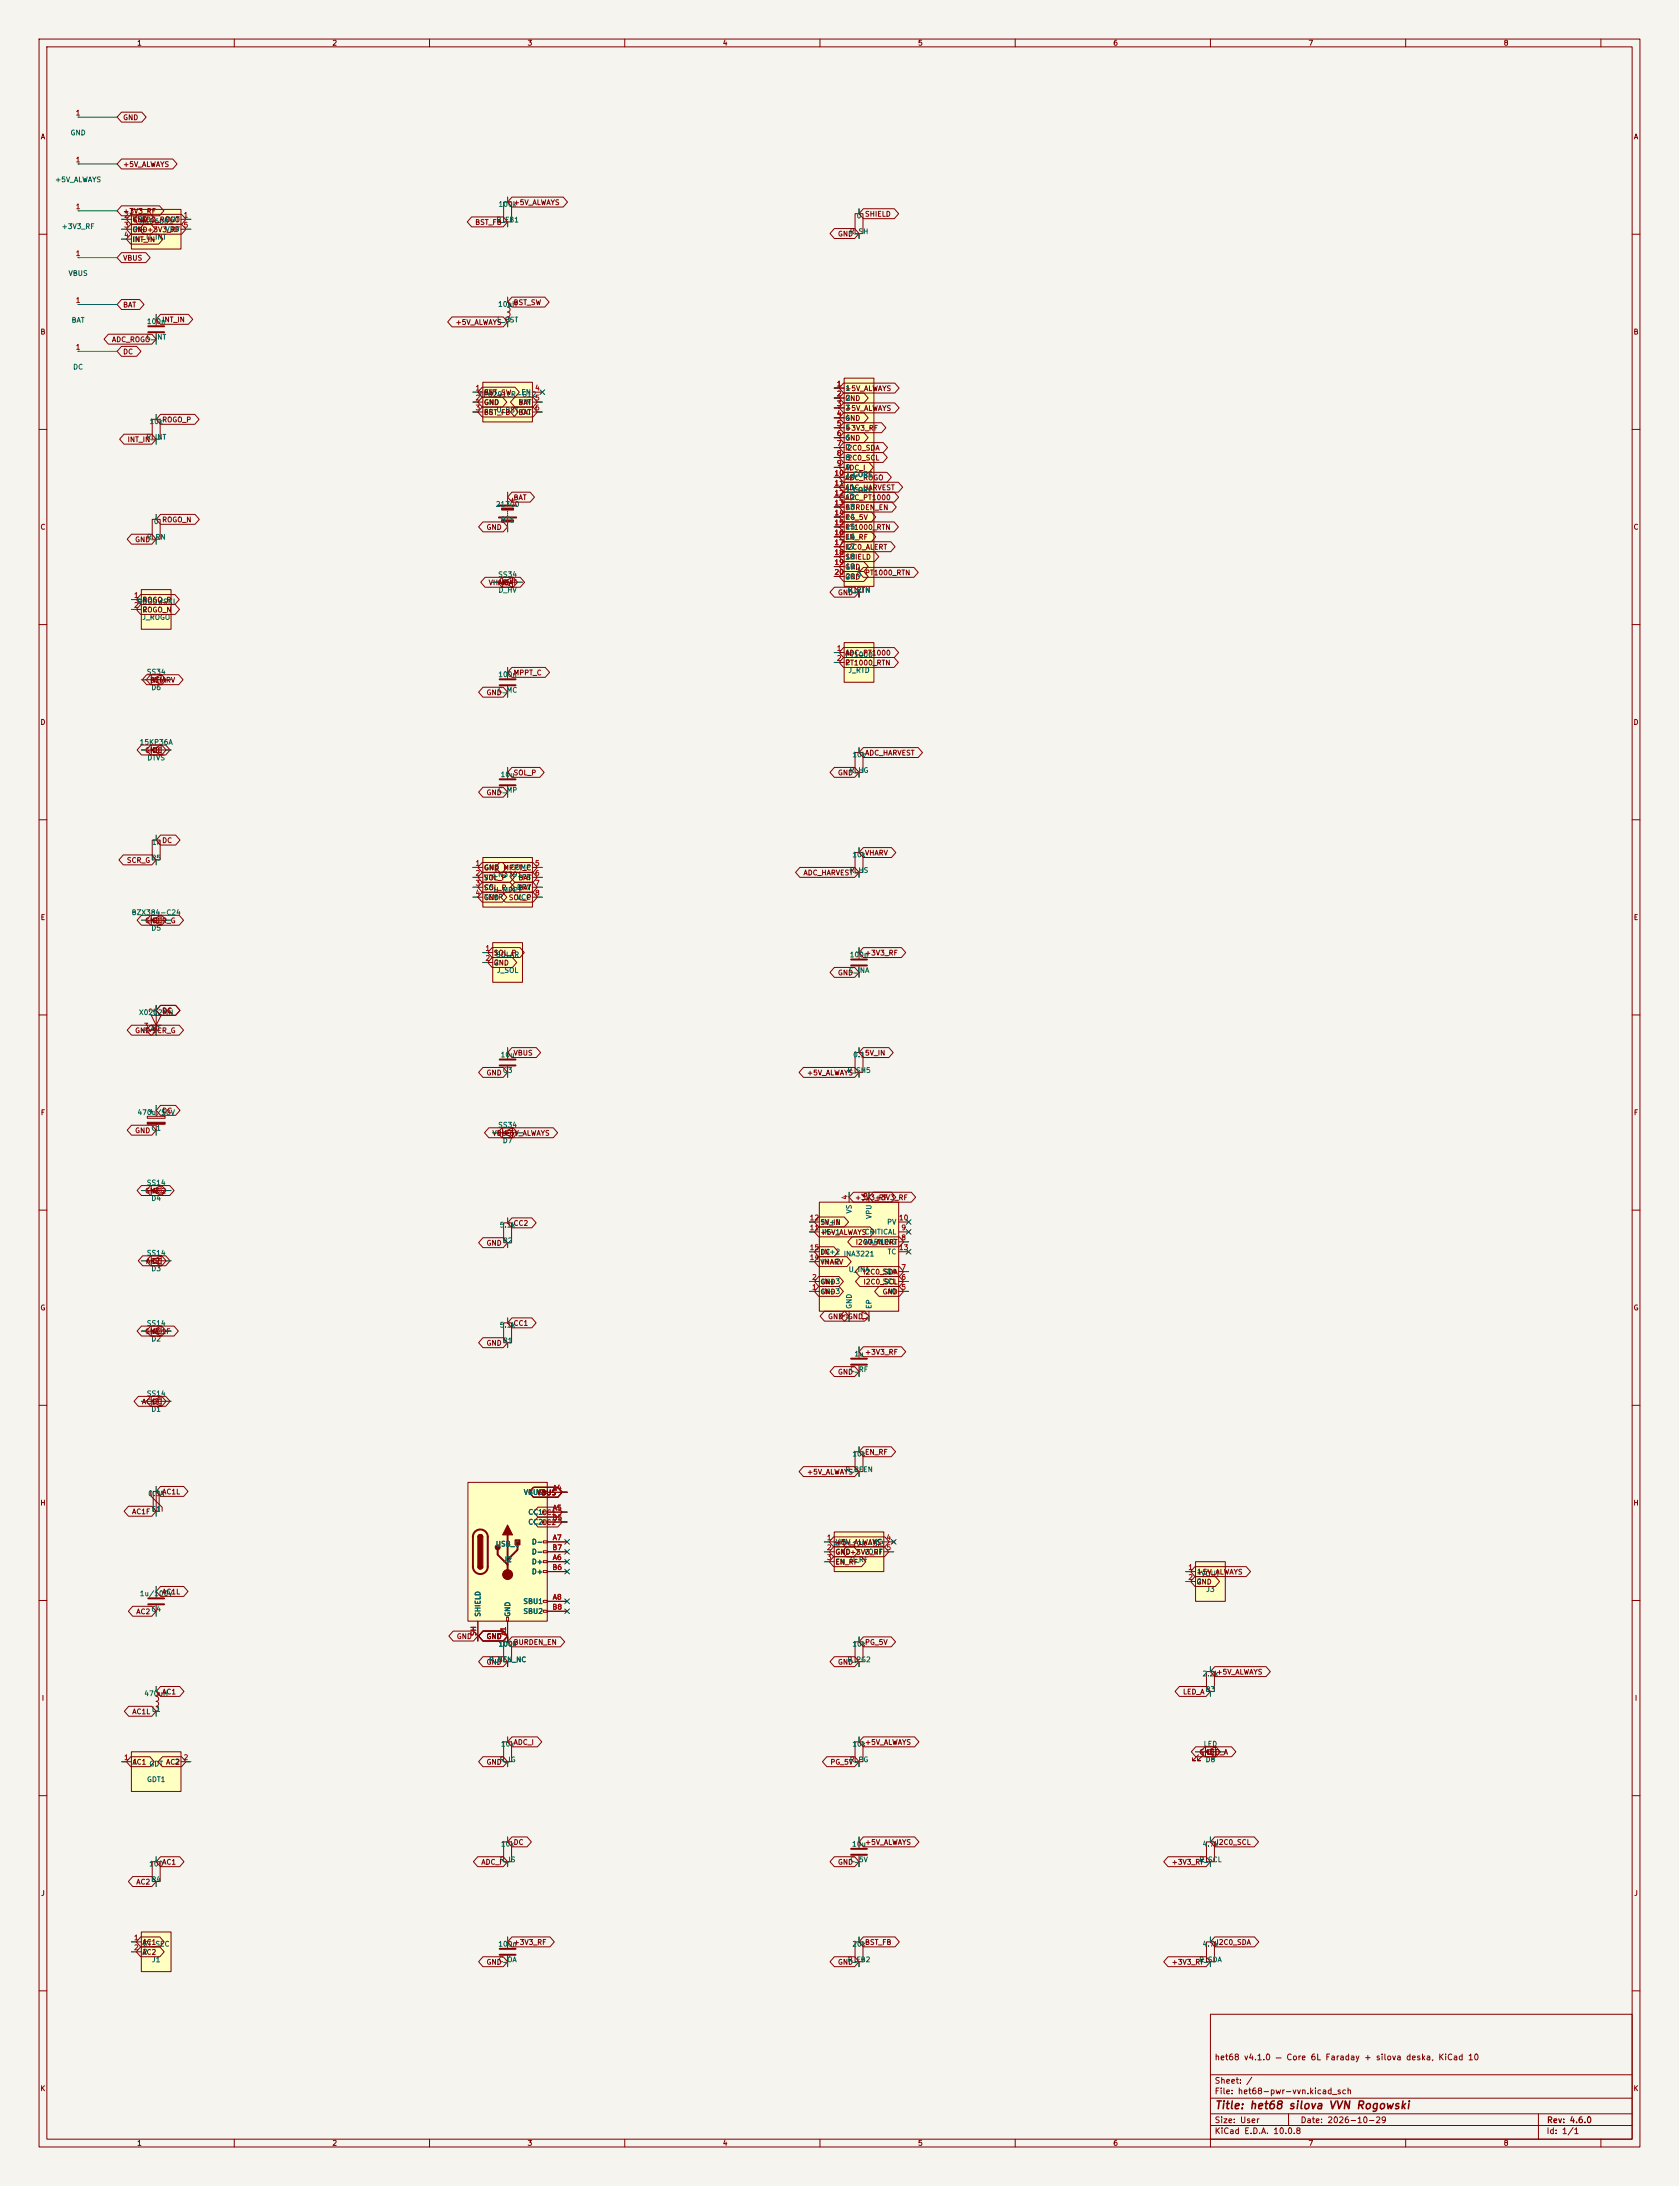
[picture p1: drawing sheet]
<svg xmlns="http://www.w3.org/2000/svg" width="430mm" height="560mm" viewBox="0 0 430 560" stroke-linecap="round" stroke-linejoin="round" font-family="sans-serif">
<defs><g id="words">
<text font-size="2" fill="#840000" x="311" y="540.8">Title: het68 silova VVN Rogowski</text>
<g font-size="1.5" fill="#840000">
<text x="311" y="528.1">het68 v4.1.0 — Core 6L Faraday + silova deska, KiCad 10</text>
<text x="311" y="536.8">File: het68-pwr-vvn.kicad_sch</text>
<text x="311" y="534.1">Sheet: /</text>
<text x="311" y="544.2">Size: User</text>
<text x="333" y="544.2">Date: 2026-10-29</text>
<text x="396" y="544.2">Rev: 4.6.0</text>
<text x="311" y="547">KiCad E.D.A. 10.0.8</text>
<text x="396" y="547">Id: 1/1</text>
</g>
<g font-size="1.3" fill="#840000">
<text x="35" y="12">1</text>
<text x="85" y="12">2</text>
<text x="135" y="12">3</text>
<text x="185" y="12">4</text>
<text x="235" y="12">5</text>
<text x="285" y="12">6</text>
<text x="335" y="12">7</text>
<text x="385" y="12">8</text>
<text x="10.3" y="36">A</text>
<text x="31.4" y="31.1">GND</text>
<text x="418.3" y="36">A</text>
<text x="31.4" y="43.1">+5V_ALWAYS</text>
<text x="131.4" y="52.8">+5V_ALWAYS</text>
<text x="31.4" y="55.1">+3V3_RF</text>
<text x="33.8" y="59.8">GND</text>
<text x="33.8" y="57.2">GND</text>
<text x="36.2" y="57.2">ADC_ROGO</text>
<text x="121.6" y="57.9">BST_FB</text>
<text x="221.4" y="55.8">SHIELD</text>
<text x="33.8" y="62.3">INT_IN</text>
<text x="214.5" y="60.9">GND</text>
<text x="31.4" y="67.1">VBUS</text>
<text x="31.4" y="79.1">BAT</text>
<text x="41.4" y="82.9">INT_IN</text>
<text x="116.6" y="83.5">+5V_ALWAYS</text>
<text x="131.4" y="78.4">BST_SW</text>
<text x="10.2" y="86">B</text>
<text x="28.5" y="87.9">ADC_ROGO</text>
<text x="418.2" y="86">B</text>
<text x="31.4" y="91.1">DC</text>
<text x="123.8" y="101.5">BST_SW</text>
<text x="216.3" y="100.5">+5V_ALWAYS</text>
<text x="123.8" y="104.1">GND</text>
<text x="123.8" y="106.6">BST_FB</text>
<text x="132.6" y="106.6">BAT</text>
<text x="132.6" y="104.1">BAT</text>
<text x="216.3" y="103">GND</text>
<text x="216.3" y="105.6">+5V_ALWAYS</text>
<text x="32.5" y="113.6">INT_IN</text>
<text x="41.4" y="108.5">ROGO_P</text>
<text x="216.3" y="113.2">GND</text>
<text x="216.3" y="110.6">+3V3_RF</text>
<text x="216.3" y="108.1">GND</text>
<text x="216.3" y="118.3">I2C0_SCL</text>
<text x="216.3" y="115.7">I2C0_SDA</text>
<text x="216.3" y="120.8">ADC_I</text>
<text x="216.3" y="125.9">ADC_HARVEST</text>
<text x="216.3" y="123.3">ADC_ROGO</text>
<text x="131.4" y="128.4">BAT</text>
<text x="216.3" y="131">BURDEN_EN</text>
<text x="216.3" y="128.4">ADC_PT1000</text>
<text x="10.2" y="136">C</text>
<text x="41.4" y="134.1">ROGO_N</text>
<text x="124.5" y="136">GND</text>
<text x="216.3" y="133.5">PG_5V</text>
<text x="216.3" y="136">PT1000_RTN</text>
<text x="418.2" y="136">C</text>
<text x="34.5" y="139.2">GND</text>
<text x="216.3" y="143.7">SHIELD</text>
<text x="216.3" y="141.1">I2C0_ALERT</text>
<text x="216.3" y="138.6">EN_RF</text>
<text x="216.3" y="148.7">GND</text>
<text x="216.3" y="146.2">GND</text>
<text x="221.4" y="147.7">PT1000_RTN</text>
<text x="36.3" y="154.6">ROGO_P</text>
<text x="125" y="150.2">VHARV</text>
<text x="128.9" y="150.2">BAT</text>
<text x="214.5" y="152.8">GND</text>
<text x="36.3" y="157.2">ROGO_N</text>
<text x="131.4" y="173.3">MPPT_C</text>
<text x="216.3" y="168.2">ADC_PT1000</text>
<text x="216.3" y="170.8">PT1000_RTN</text>
<text x="38.3" y="175.2">DC</text>
<text x="38.9" y="175.2">VHARV</text>
<text x="124.5" y="178.4">GND</text>
<text x="10.2" y="186">D</text>
<text x="418.2" y="186">D</text>
<text x="37" y="193.2">GND</text>
<text x="38.9" y="193.2">DC</text>
<text x="221.4" y="193.8">ADC_HARVEST</text>
<text x="131.4" y="198.9">SOL_P</text>
<text x="214.5" y="198.9">GND</text>
<text x="124.5" y="204">GND</text>
<text x="32.4" y="221.3">SCR_G</text>
<text x="41.4" y="216.3">DC</text>
<text x="221.4" y="219.5">VHARV</text>
<text x="123.8" y="223.3">GND</text>
<text x="123.8" y="225.8">SOL_P</text>
<text x="132.6" y="225.8">BAT</text>
<text x="205.6" y="224.5">ADC_HARVEST</text>
<text x="123.8" y="230.9">GND</text>
<text x="123.8" y="228.4">SOL_P</text>
<text x="130.2" y="230.9">SOL_P</text>
<text x="132.6" y="228.4">BAT</text>
<text x="10.3" y="236">E</text>
<text x="37" y="236.8">GND</text>
<text x="38.9" y="236.8">SCR_G</text>
<text x="418.3" y="236">E</text>
<text x="126.3" y="245.1">SOL_P</text>
<text x="221.4" y="245.1">+3V3_RF</text>
<text x="126.3" y="247.6">GND</text>
<text x="214.5" y="250.2">GND</text>
<text x="41.4" y="259.9">DC</text>
<text x="34.5" y="265">GND SCR_G</text>
<text x="124.5" y="275.8">GND</text>
<text x="131.4" y="270.7">VBUS</text>
<text x="206.6" y="275.8">+5V_ALWAYS</text>
<text x="221.4" y="270.7">5V_IN</text>
<text x="10.3" y="286">F</text>
<text x="41.4" y="285.5">DC</text>
<text x="418.3" y="286">F</text>
<text x="34.5" y="290.6">GND</text>
<text x="126" y="291.2">VBUS</text>
<text x="128.9" y="291.2">+5V_ALWAYS</text>
<text x="37" y="306">GND</text>
<text x="38.9" y="306">AC2</text>
<text x="218.9" y="307.8">+3V3_RF</text>
<text x="223.9" y="307.8">+3V3_RF</text>
<text x="131.4" y="314.3">CC2</text>
<text x="210" y="314.1">5V_IN</text>
<text x="210" y="316.6">+5V_ALWAYS</text>
<text x="124.5" y="319.4">GND</text>
<text x="210" y="321.7">DC</text>
<text x="219" y="319.2">I2C0_ALERT</text>
<text x="37.3" y="324">AC2</text>
<text x="38.9" y="324">DC</text>
<text x="210" y="324.3">VHARV</text>
<text x="210" y="329.3">GND</text>
<text x="220.9" y="326.8">I2C0_SDA</text>
<text x="221" y="329.3">I2C0_SCL</text>
<text x="10.2" y="336">G</text>
<text x="210" y="331.9">GND</text>
<text x="225.9" y="331.9">GND</text>
<text x="418.2" y="336">G</text>
<text x="131.4" y="339.9">CC1</text>
<text x="211.9" y="338.2">GND</text>
<text x="217" y="338.2">GND</text>
<text x="37" y="342">GND</text>
<text x="38.9" y="342">AC1F</text>
<text x="124.5" y="345">GND</text>
<text x="221.4" y="347.3">+3V3_RF</text>
<text x="214.5" y="352.4">GND</text>
<text x="36.2" y="360">AC1F</text>
<text x="38.9" y="360">DC</text>
<text x="221.4" y="373">EN_RF</text>
<text x="41.4" y="383.1">AC1L</text>
<text x="137.4" y="383.3">VBUS</text>
<text x="206.6" y="378">+5V_ALWAYS</text>
<text x="10.2" y="386">H</text>
<text x="33.7" y="388.2">AC1F</text>
<text x="418.2" y="386">H</text>
<text x="213.8" y="398.6">GND+3V3_RF</text>
<text x="213.8" y="401.1">EN_RF</text>
<text x="213.8" y="396">+5V_ALWAYS</text>
<text x="306.3" y="403.7">+5V_ALWAYS</text>
<text x="306.3" y="406.2">GND</text>
<text x="34.8" y="413.8">AC2</text>
<text x="41.4" y="408.7">AC1L</text>
<text x="116.9" y="420.2">GND</text>
<text x="124.5" y="420.2">GND</text>
<text x="131.4" y="421.7">BURDEN_EN</text>
<text x="221.4" y="421.7">PG_5V</text>
<text x="124.5" y="426.7">GND</text>
<text x="214.5" y="426.7">GND</text>
<text x="311.4" y="429.3">+5V_ALWAYS</text>
<text x="10.6" y="436">I</text>
<text x="41.4" y="434.4">AC1</text>
<text x="302.8" y="434.4">LED_A</text>
<text x="418.6" y="436">I</text>
<text x="33.7" y="439.4">AC1L</text>
<text x="131.4" y="447.3">ADC_I</text>
<text x="221.4" y="447.3">+5V_ALWAYS</text>
<text x="307" y="449.8">GND</text>
<text x="308.9" y="449.8">LED_A</text>
<text x="33.8" y="452.4">AC1</text>
<text x="42.4" y="452.4">AC2</text>
<text x="124.5" y="452.4">GND</text>
<text x="212.5" y="452.4">PG_5V</text>
<text x="131.4" y="472.9">DC</text>
<text x="221.4" y="472.9">+5V_ALWAYS</text>
<text x="311.4" y="472.9">I2C0_SCL</text>
<text x="41.4" y="478">AC1</text>
<text x="123.1" y="478">ADC_I</text>
<text x="214.5" y="478">GND</text>
<text x="299.9" y="478">+3V3_RF</text>
<text x="10.4" y="486">J</text>
<text x="34.8" y="483.1">AC2</text>
<text x="418.4" y="486">J</text>
<text x="36.3" y="501.1">AC2</text>
<text x="36.3" y="498.5">AC1</text>
<text x="124.5" y="503.6">GND</text>
<text x="131.4" y="498.5">+3V3_RF</text>
<text x="214.5" y="503.6">GND</text>
<text x="221.4" y="498.5">BST_FB</text>
<text x="299.9" y="503.6">+3V3_RF</text>
<text x="311.4" y="498.5">I2C0_SDA</text>
<text x="10.2" y="536">K</text>
<text x="418.2" y="536">K</text>
<text x="35" y="550">1</text>
<text x="85" y="550">2</text>
<text x="135" y="550">3</text>
<text x="185" y="550">4</text>
<text x="235" y="550">5</text>
<text x="285" y="550">6</text>
<text x="335" y="550">7</text>
<text x="385" y="550">8</text>
</g>
<g font-size="1.3" fill="#a90000">
<text x="19.3" y="29.9">1</text>
<text x="19.3" y="41.9">1</text>
<text x="19.3" y="53.9">1</text>
<text x="31.6" y="56.1">2</text>
<text x="31.6" y="58.6">3</text>
<text x="46.9" y="56.1">1</text>
<text x="46.9" y="58.6">5</text>
<text x="19.3" y="65.9">1</text>
<text x="31.6" y="61.1">4</text>
<text x="19.3" y="77.9">1</text>
<text x="19.3" y="89.9">1</text>
<text x="121.6" y="100.3">1</text>
<text x="136.9" y="100.3">4</text>
<text x="214.2" y="99.3">1</text>
<text x="214.2" y="101.8">2</text>
<text x="121.6" y="102.9">2</text>
<text x="121.6" y="105.4">3</text>
<text x="136.9" y="102.9">5</text>
<text x="136.9" y="105.4">6</text>
<text x="214.2" y="104.4">3</text>
<text x="214.2" y="106.9">4</text>
<text x="214.2" y="109.4">5</text>
<text x="214.2" y="112">6</text>
<text x="214.2" y="114.5">7</text>
<text x="214.2" y="117.1">8</text>
<text x="214.2" y="119.6">9</text>
<text x="213.6" y="122.1">10</text>
<text x="213.6" y="124.7">11</text>
<text x="213.6" y="127.2">12</text>
<text x="213.6" y="129.8">13</text>
<text x="213.6" y="132.3">14</text>
<text x="213.6" y="134.8">15</text>
<text x="213.6" y="137.4">16</text>
<text x="213.6" y="139.9">17</text>
<text x="213.6" y="142.5">18</text>
<text x="213.6" y="145">19</text>
<text x="213.6" y="147.5">20</text>
<text x="34.2" y="153.5">1</text>
<text x="34.2" y="156">2</text>
<text x="214.2" y="167">1</text>
<text x="214.2" y="169.6">2</text>
<text x="121.6" y="222.1">1</text>
<text x="121.6" y="224.6">2</text>
<text x="121.6" y="227.2">3</text>
<text x="136.9" y="222.1">5</text>
<text x="136.9" y="224.6">6</text>
<text x="136.9" y="227.2">7</text>
<text x="121.6" y="229.7">4</text>
<text x="136.9" y="229.7">8</text>
<text x="124.2" y="243.9">1</text>
<text x="124.2" y="246.4">2</text>
<text x="36.7" y="263.8">3</text>
<text x="39.9" y="259.6" transform="rotate(-90 39.9 259.6)">2</text>
<text x="39.9" y="264.6" transform="rotate(-90 39.9 264.6)">1</text>
<text x="217.3" y="307.4" transform="rotate(-90 217.3 307.4)">4</text>
<text x="222.4" y="308" transform="rotate(-90 222.4 308)">16</text>
<text x="207.2" y="315.5">11</text>
<text x="207.2" y="312.9">12</text>
<text x="230.1" y="312.9">10</text>
<text x="230.7" y="318">8</text>
<text x="230.7" y="315.5">9</text>
<text x="207.2" y="323.1">14</text>
<text x="207.2" y="320.5">15</text>
<text x="230.1" y="320.5">13</text>
<text x="207.8" y="328.2">2</text>
<text x="230.7" y="328.2">6</text>
<text x="230.7" y="325.6">7</text>
<text x="207.8" y="330.7">1</text>
<text x="230.7" y="330.7">5</text>
<text x="217.3" y="337.9" transform="rotate(-90 217.3 337.9)">3</text>
<text x="222.4" y="338.5" transform="rotate(-90 222.4 338.5)">17</text>
<text x="141.4" y="382.2">A4</text>
<text x="141.3" y="389.8">B5</text>
<text x="141.4" y="387.2">A5</text>
<text x="141.4" y="394.9">A7</text>
<text x="211.6" y="394.9">1</text>
<text x="226.9" y="394.9">4</text>
<text x="141.3" y="397.4">B7</text>
<text x="141.4" y="399.9">A6</text>
<text x="211.6" y="397.4">2</text>
<text x="211.6" y="399.9">3</text>
<text x="226.9" y="397.4">5</text>
<text x="141.3" y="402.5">B6</text>
<text x="304.2" y="402.5">1</text>
<text x="304.2" y="405">2</text>
<text x="141.3" y="412.6">B8</text>
<text x="141.4" y="410.1">A8</text>
<text x="122.2" y="419.2" transform="rotate(-90 122.2 419.2)">SH</text>
<text x="129.9" y="419.1" transform="rotate(-90 129.9 419.1)">A1</text>
<text x="31.6" y="451.2">1</text>
<text x="46.9" y="451.2">2</text>
<text x="34.2" y="497.3">1</text>
<text x="34.2" y="499.9">2</text>
</g>
<g font-size="1.3" fill="#006464">
<text x="17.9" y="35">GND</text>
<text x="14" y="47">+5V_ALWAYS</text>
<text x="127.5" y="53.3">100k</text>
<text x="15.7" y="59">+3V3_RF</text>
<text x="33.9" y="57.1">VSS</text>
<text x="33.9" y="59.7">IN++3V3_RF</text>
<text x="35.5" y="57.7">MCP6001</text>
<text x="42.2" y="57.1">OUT</text>
<text x="42.2" y="59.7">VDD</text>
<text x="127" y="57.3">R_FB1</text>
<text x="219.3" y="56.2">0</text>
<text x="33.9" y="62.2">IN-</text>
<text x="37.3" y="61.7">U_INT</text>
<text x="217.5" y="60.2">R_SH</text>
<text x="17.4" y="71">VBUS</text>
<text x="18.2" y="83">BAT</text>
<text x="37.5" y="83.3">100n</text>
<text x="127.2" y="82.9">L_BST</text>
<text x="127.4" y="78.9">10uH</text>
<text x="37.3" y="87.3">C_INT</text>
<text x="18.6" y="95">DC</text>
<text x="122.5" y="102">FP6291LR-G12</text>
<text x="123.9" y="101.4">SW</text>
<text x="133.4" y="101.4">EN</text>
<text x="216.4" y="100.4">1</text>
<text x="123.9" y="106.5">FB</text>
<text x="127" y="106">U_BST</text>
<text x="132.8" y="104">VIN</text>
<text x="133.3" y="106.5">OC</text>
<text x="216.4" y="102.9">2</text>
<text x="216.4" y="105.5">3</text>
<text x="216.4" y="108">4</text>
<text x="37.3" y="112.9">R_INT</text>
<text x="38.1" y="108.9">10k</text>
<text x="216.4" y="110.5">5</text>
<text x="216.4" y="113.1">6</text>
<text x="216.4" y="115.6">7</text>
<text x="216.4" y="118.2">8</text>
<text x="216.4" y="122.5">J_CORE</text>
<text x="216.4" y="120.7">9</text>
<text x="216.4" y="123.2">10</text>
<text x="216.4" y="125.8">11</text>
<text x="126.8" y="130.1">21700</text>
<text x="216.4" y="126.5">J_CORE</text>
<text x="216.4" y="128.3">12</text>
<text x="216.4" y="130.9">13</text>
<text x="39.3" y="134.5">0</text>
<text x="128.1" y="134.1">BT1</text>
<text x="216.4" y="133.4">14</text>
<text x="216.4" y="135.9">15</text>
<text x="37.5" y="138.5">R_RN</text>
<text x="216.4" y="138.5">16</text>
<text x="216.4" y="141">17</text>
<text x="216.4" y="143.6">18</text>
<text x="127.5" y="148.1">SS34</text>
<text x="216.4" y="146.1">19</text>
<text x="216.4" y="148.6">20</text>
<text x="219.3" y="148.1">0</text>
<text x="35" y="155.1">ROGOWSKI</text>
<text x="36.4" y="154.5">1</text>
<text x="127.5" y="152.1">D_HV</text>
<text x="217" y="152.1">R_RTN</text>
<text x="36.3" y="159.1">J_ROGO</text>
<text x="36.4" y="157.1">2</text>
<text x="37.5" y="173.1">SS34</text>
<text x="127.5" y="173.7">100n</text>
<text x="216.3" y="168.7">PT1000</text>
<text x="216.4" y="168.1">1</text>
<text x="216.4" y="170.7">2</text>
<text x="217.2" y="172.7">J_RTD</text>
<text x="38.6" y="177.1">D6</text>
<text x="127.4" y="177.7">C_MC</text>
<text x="35.6" y="191.1">15KP36A</text>
<text x="37.6" y="195.1">DTVS</text>
<text x="218.1" y="194.3">10k</text>
<text x="127.4" y="203.4">C_MP</text>
<text x="128.1" y="199.4">10u</text>
<text x="217.5" y="198.3">R_HG</text>
<text x="38.6" y="220.7">R5</text>
<text x="38.8" y="216.7">1k</text>
<text x="218.1" y="219.9">10k</text>
<text x="123.9" y="223.2">GND MPPT_C</text>
<text x="123.9" y="225.7">VIN</text>
<text x="126.2" y="225">CN3791</text>
<text x="130.5" y="223.2">COMP</text>
<text x="133.5" y="225.7">FB</text>
<text x="217.5" y="223.9">R_HS</text>
<text x="123.9" y="228.3">CS</text>
<text x="123.9" y="230.8">TEMP</text>
<text x="126.2" y="229">U_MPPT</text>
<text x="132.2" y="228.3">DRV</text>
<text x="132.2" y="230.8">VCC</text>
<text x="33.6" y="234.7">BZX384-C24</text>
<text x="38.6" y="238.7">D5</text>
<text x="126.4" y="245">1</text>
<text x="126.9" y="245.5">SOLAR</text>
<text x="217.5" y="245.5">100n</text>
<text x="126.4" y="247.5">2</text>
<text x="127.1" y="249.5">J_SOL</text>
<text x="217.2" y="249.5">C_INA</text>
<text x="35.5" y="260.3">X0202MN</text>
<text x="38.6" y="264.3">Q1</text>
<text x="128.1" y="271.1">10u</text>
<text x="128.6" y="275.1">C3</text>
<text x="216.9" y="275.1">R_SH5</text>
<text x="218.4" y="271.1">0.1</text>
<text x="35.1" y="285.9">470u/50V</text>
<text x="38.6" y="289.9">C1</text>
<text x="127.5" y="289.1">SS34</text>
<text x="128.6" y="293.1">D7</text>
<text x="37.5" y="303.9">SS14</text>
<text x="38.6" y="307.9">D4</text>
<text x="218.4" y="311" transform="rotate(-90 218.4 311)">VS</text>
<text x="127.8" y="314.8">5.1k</text>
<text x="210.3" y="316.5">IN-1</text>
<text x="210.3" y="314">IN+1</text>
<text x="221.3" y="316.5">CRITICAL</text>
<text x="223.5" y="312.4" transform="rotate(-90 223.5 312.4)">VPU</text>
<text x="227.1" y="314">PV</text>
<text x="37.5" y="321.9">SS14</text>
<text x="128.6" y="318.8">R2</text>
<text x="210.3" y="321.6">IN+2</text>
<text x="215.9" y="322.2">INA3221</text>
<text x="221.1" y="319.1">WARNING</text>
<text x="227.2" y="321.6">TC</text>
<text x="38.6" y="325.9">D3</text>
<text x="210.3" y="329.2">IN+3</text>
<text x="210.3" y="324.2">IN-2</text>
<text x="217.2" y="326.2">U_INA</text>
<text x="225.9" y="326.7">SDA</text>
<text x="225.9" y="329.2">SCL</text>
<text x="210.3" y="331.8">IN-3</text>
<text x="218.4" y="335.4" transform="rotate(-90 218.4 335.4)">GND</text>
<text x="223.5" y="335.4" transform="rotate(-90 223.5 335.4)">EP</text>
<text x="227.1" y="331.8">A0</text>
<text x="37.5" y="339.9">SS14</text>
<text x="127.8" y="340.4">5.1k</text>
<text x="38.6" y="343.9">D2</text>
<text x="128.6" y="344.4">R1</text>
<text x="218.7" y="347.8">1u</text>
<text x="217.6" y="351.8">C_RF</text>
<text x="37.5" y="357.9">SS14</text>
<text x="38.6" y="361.9">D1</text>
<text x="216.3" y="377.4">R_RFEN</text>
<text x="218.1" y="373.4">10k</text>
<text x="37.8" y="383.6">0.5A</text>
<text x="134" y="383.2">VBUS</text>
<text x="38.7" y="387.6">F1</text>
<text x="135.2" y="388.3">CC1CC1</text>
<text x="135.2" y="388.3">CC1</text>
<text x="135.2" y="390.9">CC2CC2</text>
<text x="135.2" y="390.9">CC2</text>
<text x="136.1" y="395.9">D-</text>
<text x="213.9" y="395.9">VIN</text>
<text x="223.3" y="395.9">NC</text>
<text x="126.8" y="396.5">USB_C</text>
<text x="128.8" y="400.5">J2</text>
<text x="136.1" y="401">D+</text>
<text x="136.1" y="398.5">D-</text>
<text x="213.3" y="396.5">AP2112K-3.3</text>
<text x="213.9" y="398.5">GND</text>
<text x="213.9" y="401">EN</text>
<text x="217.5" y="400.5">U_RF</text>
<text x="221.2" y="398.5">VOUT</text>
<text x="136.1" y="403.6">D+</text>
<text x="306.4" y="403.6">1</text>
<text x="306.4" y="406.1">2</text>
<text x="307.5" y="404.1">VOUT</text>
<text x="35.7" y="409.2">1u/100V</text>
<text x="38.6" y="413.2">C4</text>
<text x="133.9" y="411.2">SBU1</text>
<text x="133.9" y="413.7">SBU2</text>
<text x="308.8" y="408.1">J3</text>
<text x="123.3" y="414.3" transform="rotate(-90 123.3 414.3)">SHIELD</text>
<text x="131" y="414.3" transform="rotate(-90 131 414.3)">GND</text>
<text x="127.5" y="422.1">100k</text>
<text x="218.1" y="422.1">10k</text>
<text x="125.1" y="426.1">R_BEN_NC</text>
<text x="216.9" y="426.1">R_PG2</text>
<text x="307.8" y="429.7">2.2k</text>
<text x="36.8" y="434.8">470uH</text>
<text x="308.6" y="433.7">R3</text>
<text x="38.8" y="438.8">L1</text>
<text x="128.1" y="447.7">10k</text>
<text x="218.1" y="447.7">10k</text>
<text x="308.1" y="447.7">LED</text>
<text x="33.9" y="452.3">1</text>
<text x="38.1" y="452.8">GDT</text>
<text x="44.7" y="452.3">2</text>
<text x="127.8" y="451.7">R_IG</text>
<text x="217.5" y="451.7">R_PG</text>
<text x="308.6" y="451.7">D8</text>
<text x="37.5" y="456.8">GDT1</text>
<text x="128.1" y="473.3">10k</text>
<text x="218.1" y="473.3">10u</text>
<text x="307.8" y="473.3">4.7k</text>
<text x="38.1" y="478.4">100</text>
<text x="127.8" y="477.3">R_IS</text>
<text x="217.6" y="477.3">C_5V</text>
<text x="307" y="477.3">R_SCL</text>
<text x="38.6" y="482.4">R4</text>
<text x="36.4" y="498.4">1</text>
<text x="36.4" y="501">2</text>
<text x="36.5" y="499">CT_SEC</text>
<text x="38.8" y="503">J1</text>
<text x="127.5" y="499">100n</text>
<text x="127.5" y="503">C_OA</text>
<text x="217" y="503">R_FB2</text>
<text x="218.1" y="499">20k</text>
<text x="307" y="503">R_SDA</text>
<text x="307.8" y="499">4.7k</text>
</g>
</g></defs>
<path d="M0 0h430v560h-430z" fill="#f5f4ef" stroke="#f5f4ef" stroke-width=".26"/>
<g fill="none" stroke="#840000" stroke-width=".26">
<path d="M10 10h410v540h-410zM12 12h406v536h-406zM60 10v2M110 10v2M160 10v2M210 10v2M260 10v2M310 10v2M360 10v2M410 10v2M10 60h2M418 60h2"/>
<path d="M10 110h2M418 110h2M10 160h2M418 160h2M10 210h2M418 210h2M10 260h2M418 260h2M126.2 290.2h7.6M128.7 290.2l2.6-1.3v2.6zM128.7 288.9v2.6M10 310h2"/>
<path d="M418 310h2M220 345v2.8M220 349.8v2.8M10 360h2M418 360h2M10 410h2M418 410h2M10 460h2M418 460h2M10 510h2M310 516h108v32h-108zM418 510h2"/>
<path d="M310 537.5h108M310 531.5h108M60 548v2M110 548v2M160 548v2M210 548v2M260 548v2M310 548v2M310 544.5h108M310 541.5h108M330 541.5v3M360 548v2"/>
<path d="M394 541.5v6.5M410 548v2"/>
</g>
<path d="M218 348.1h4M218 349.6h4" fill="none" stroke="#840000" stroke-width=".51"/>
<path d="M126.2 241.5h7.6v10.1h-7.6z" fill="#ffffc2"/>
<path d="M123.6 244h2.6M123.6 246.6h2.6M126.2 241.5h7.6v10.1h-7.6zM130 268.4v2.8M130 273.2v2.8M129 313.3h2v5h-2zM130 312v1.3M130 318.3v1.3M129 338.9h2v5.1h-2zM130 337.6v1.3M130 344v1.2" fill="none" stroke="#840000" stroke-width=".26"/>
<path d="M128 271.4h4M128 272.9h4" fill="none" stroke="#840000" stroke-width=".51"/>
<path d="M123.6 97.9h12.7v10.2h-12.7z" fill="#ffffc2"/>
<g fill="none" stroke="#840000" stroke-width=".26">
<path d="M130 76.1v1.3l.5 .2 .1 .4-.1 .5-.5 .2 .5 .2 .1 .6-.6 .4M130 79.9l.5 .2 .1 .5-.1 .4-.5 .2 .5 .2 .1 .4-.1 .5-.5 .2v1.2M123.6 97.9h12.7v10.2h-12.7zM121.1 100.5h2.5M121.1 103h2.5M121.1 105.5h2.5M136.3 100.5h2.6M136.3 103h2.6M136.3 105.5h2.6M39 133h2v5.1h-2zM40 131.8v1.2M40 138.1v1.3"/>
<path d="M220 470.6v2.8M220 475.4v2.8M219 497.5h2v5h-2zM220 496.2v1.3M220 502.5v1.3"/>
</g>
<path d="M218 473.6h4M218 475.1h4" fill="none" stroke="#840000" stroke-width=".51"/>
<path d="M36.2 151h7.6v10.2h-7.6z" fill="#ffffc2"/>
<g fill="none" stroke="#840000" stroke-width=".26">
<path d="M129 51.8h2v5h-2zM130 50.5v1.3M130 56.8v1.3M219 54.7h2v5.1h-2zM220 53.5v1.2M220 59.8v1.3M33.6 153.6h2.6M33.6 156.1h2.6M36.2 151h7.6v10.2h-7.6zM36.2 174.1h7.6M38.7 174.1l2.6-1.2v2.5zM38.7 172.9v2.5"/>
<path d="M36.2 192.1h7.6M38.7 192.1l2.6-1.2v2.5zM38.7 190.9v2.5M40 257.6v7.6M38.7 260.1h2.6l-1.3 2.5zM38.7 262.6h2.6M39.4 262.6l-.7 1.3h-2.5M129 446.2h2v5.1h-2zM130 445v1.2M130 451.3v1.3"/>
</g>
<path d="M209.8 308h20.4v27.9h-20.4z" fill="#ffffc2"/>
<g fill="none" stroke="#840000" stroke-width=".26">
<path d="M207.3 315.6h2.5M207.3 313h2.5M209.8 308h20.4v27.9h-20.4zM217.5 305.4v2.6M222.5 305.4v2.6M230.2 318.1h2.5M230.2 315.6h2.5M230.2 313h2.5M207.3 330.8h2.5M207.3 328.3h2.5M207.3 320.7h2.5M207.3 323.2h2.5"/>
<path d="M217.5 335.9v2.5M222.5 335.9v2.5M230.2 330.8h2.5M230.2 328.3h2.5M230.2 325.7h2.5M230.2 320.7h2.5"/>
</g>
<path d="M216.2 164.6h7.6v10.2h-7.6z" fill="#ffffc2"/>
<path d="M219 146.6h2v5.1h-2zM220 145.4v1.2M220 151.7v1.3M213.6 167.2h2.6M213.6 169.7h2.6M216.2 164.6h7.6v10.2h-7.6zM39 215.2h2v5.1h-2zM40 213.9v1.3M40 220.3v1.3" fill="none" stroke="#840000" stroke-width=".26"/>
<path d="M216.2 96.9h7.6v53.3h-7.6z" fill="#ffffc2"/>
<g fill="none" stroke="#840000" stroke-width=".26">
<path d="M213.6 99.4h2.6M216.2 96.9h7.6v53.3h-7.6zM213.6 102h2.6M213.6 104.5h2.6M213.6 107h2.6M213.6 109.6h2.6M213.6 112.1h2.6M213.6 114.7h2.6M213.6 117.2h2.6M213.6 119.7h2.6M130 126.1v3.3M130 130.9v.3"/>
<path d="M130 131.4v.3M130 131.9v.3M130 133.7v2.5M130.8 128.1h1M131.3 127.6v1M213.6 122.3h2.6M213.6 124.8h2.6M213.6 127.4h2.6M213.6 129.9h2.6M213.6 132.4h2.6M213.6 135h2.6M213.6 137.5h2.6"/>
<path d="M126.2 149.2h7.6M128.7 149.2l2.6-1.3v2.5zM128.7 147.9v2.5M213.6 140.1h2.6M213.6 142.6h2.6M213.6 145.1h2.6M213.6 147.7h2.6M130 171v2.8M130 175.8v2.8M219 371.9h2v5.1h-2zM220 370.6v1.3M220 377v1.3"/>
<path d="M306.2 448.8h7.6M307 449.5l-1.6 1.6h.8h-.8v-.8M308.2 449.5l-1.5 1.6h.8h-.8v-.8M308.7 448.8l2.6-1.3v2.5zM308.7 447.5v2.5M309 471.8h2v5.1h-2zM310 470.6v1.2M310 476.9v1.3M309 497.5h2v5h-2zM310 496.2v1.3M310 502.5v1.3"/>
</g>
<g fill="#840000" stroke="#840000" stroke-width=".26">
<path d="M127.7 129.4h4.6v.2h-4.6z"/>
<path d="M127.7 132.4h4.6v.3h-4.6z"/>
<path d="M128.5 130.2h3v.5h-3z"/>
<path d="M128.5 133.2h3v.5h-3z"/>
</g>
<path d="M128 174h4M128 175.5h4" fill="none" stroke="#840000" stroke-width=".51"/>
<path d="M213.7 392.4h12.7v10.2h-12.7z" fill="#ffffc2"/>
<g fill="none" stroke="#840000" stroke-width=".26">
<path d="M219 192.8h2v5.1h-2zM220 191.5v1.3M220 197.9v1.2M219 218.4h2v5.1h-2zM220 217.1v1.3M220 223.5v1.3M211.1 395h2.5M211.1 397.5h2.5M213.7 392.4h12.7v10.2h-12.7zM226.3 395h2.6M226.3 397.5h2.6M228.5 394.6l.8 .8"/>
<path d="M229.3 394.6l-.8 .8M211.1 400.1h2.5M309 428.2h2v5.1h-2zM310 427v1.2M310 433.3v1.3M129 471.8h2v5.1h-2zM130 470.6v1.2M130 476.9v1.3"/>
</g>
<path d="M306.2 400.1h7.6v10.1h-7.6z" fill="#ffffc2"/>
<g fill="none" stroke="#840000" stroke-width=".26">
<path d="M130 196.6v2.8M130 201.4v2.8M36.2 323h7.6M38.7 323l2.6-1.3v2.6zM38.7 321.7v2.6M38.7 339.7v2.6M36.2 359h7.6M36.2 341h7.6M38.7 359l2.6-1.3v2.6zM38.7 341l2.6-1.3v2.6zM38.7 357.7v2.6M303.6 402.6h2.6"/>
<path d="M303.6 405.1h2.6M306.2 400.1h7.6v10.1h-7.6z"/>
</g>
<path d="M128 199.6h4M128 201.2h4" fill="none" stroke="#840000" stroke-width=".51"/>
<path d="M123.6 219.7h12.7v12.7h-12.7z" fill="#ffffc2"/>
<g fill="none" stroke="#840000" stroke-width=".26">
<path d="M20 42h.1M20 54h.1M123.6 219.7h12.7v12.7h-12.7zM121.1 222.2h2.5M121.1 224.8h2.5M121.1 227.3h2.5M121.1 229.8h2.5M136.3 222.2h2.6M136.3 224.8h2.6M136.3 227.3h2.6M136.3 229.8h2.6M37.7 286h4.6v.5h-4.6z"/>
<path d="M38.2 284.7h1M38.7 284.2v1M40 283.2v2.8M40 288v2.8M36.2 305h7.6M38.7 305l2.6-1.3v2.6zM38.7 303.7v2.6M38.5 382.1v1l3 3v1M39.2 382.1h1.6v5h-1.6zM40 380.8v7.6M40 406.4v2.8M40 411.2v2.8"/>
<path d="M130 419.3v1.3M220 419.3v1.3M129 420.6h2v5.1h-2zM130 425.7v1.3M219 420.6h2v5.1h-2zM220 425.7v1.3M219 446.2h2v5.1h-2zM220 445v1.2M220 451.3v1.3M130 496.2v2.8M130 501v2.8"/>
</g>
<path d="M37.7 287.5h4.6v.5h-4.6z" fill="#840000" stroke="#840000" stroke-width=".26"/>
<path d="M38 409.5h4M38 411h4M128 499.2h4M128 500.8h4" fill="none" stroke="#840000" stroke-width=".51"/>
<path d="M119.8 379.7h20.4v35.6h-20.4z" fill="#ffffc2"/>
<g fill="none" stroke="#840000" stroke-width=".26">
<path d="M20 66h.1M20 78h.1M119.8 379.7h20.4v35.6h-20.4zM122.4 393.7l.2-.4 .4-.2 .5 .2 .1 .4M139.1 382h1.1v.5h-1.1zM139.1 387.1h1.1v.5h-1.1zM139.1 389.7h1.1v.5h-1.1zM139.1 394.7h1.1v.5h-1.1zM139.1 397.3h1.1v.5h-1.1zM139.1 399.8h1.1v.5h-1.1zM140.2 382.3h5M140.2 387.4h5"/>
<path d="M140.2 395h5M140.2 389.9h5M140.2 397.5h5M122.4 401.3l.2 .5 .4 .2 .5-.2 .1-.5M122.4 415.3v5.1M129.7 414.3h.6v1h-.6zM130 415.3v5.1M139.1 402.4h1.1v.5h-1.1zM139.1 410h1.1v.5h-1.1zM139.1 412.5h1.1v.5h-1.1zM140.2 400.1h5M140.2 410.2h5"/>
<path d="M140.2 402.6h5M140.2 412.8h5M40 432v1.3l.4 .2 .2 .4-.2 .5-.4 .2 .4 .2 .2 .4-.2 .5-.4 .1 .4 .2 .2 .5-.2 .4-.4 .2 .4 .2 .2 .4-.2 .5-.4 .2v1.3"/>
</g>
<path d="M121.7 392.4a1.9 1.9 0 0 1 2-.4 1.9 1.9 0 0 1 1.2 1.7v7.6a1.91 1.91 0 0 1-1.9 1.9 1.91 1.91 0 0 1-1.9-1.9v-7.7zM127.5 397v1.3l2.5 2.5M130 393.2v10.2M132.5 395.7v1.3l-2.5 2.6" fill="none" stroke="#840000" stroke-width=".51"/>
<g fill="#840000" stroke="#840000" stroke-width=".26">
<path d="M122.4 393.7h1.2v7.6h-1.2z"/>
<path d="M122.6 393.3l.6-.2 .4 .6h-1.2z"/>
<path d="M122.4 401.3h1.2l-.1 .5-.5 .2-.4-.2z"/>
<path d="M130 390.7l1.3 2.5h-2.6z"/>
<path d="M131.9 394.5h1.3v1.2h-1.3z"/>
<circle cx="127.5" cy="396.4" r=".63"/>
<circle cx="130" cy="403.4" r="1.27"/>
</g>
<path d="M33.6 53.6h12.7v10.2h-12.7z" fill="#ffffc2"/>
<path d="M31.1 56.2h2.5M31.1 58.7h2.5M33.6 53.6h12.7v10.2h-12.7zM46.3 56.2h2.6M46.3 58.7h2.6M31.1 61.3h2.5" fill="none" stroke="#840000" stroke-width=".26"/>
<path d="M33.6 448.8h12.7v10.1h-12.7z" fill="#ffffc2"/>
<g fill="none" stroke="#840000" stroke-width=".26">
<path d="M20 30h.1M20 90h.1M40 80.5v2.8M40 85.4v2.8M39 107.4h2v5.1h-2zM40 106.2v1.2M40 112.5v1.3M31.1 451.3h2.5M33.6 448.8h12.7v10.1h-12.7zM46.3 451.3h2.6M39 476.9h2v5.1h-2zM40 475.7v1.2"/>
<path d="M40 482v1.3"/>
</g>
<path d="M38 83.6h4M38 85.1h4" fill="none" stroke="#840000" stroke-width=".51"/>
<path d="M36.2 494.9h7.6v10.2h-7.6z" fill="#ffffc2"/>
<g fill="none" stroke="#840000" stroke-width=".26">
<path d="M31.1 28.7h5.2l1.1 1.3-1.1 1.3h-5.2l-1.1-1.3zM31.1 40.7h13.1l1.1 1.3-1.1 1.3h-13.1l-1.1-1.3zM31.1 52.7h9.8l1.1 1.3-1.1 1.3h-9.8l-1.1-1.3zM33.5 57.5h5.2l1.1 1.2-1.1 1.3h-5.2l-1.1-1.3zM33.5 54.9h5.2l1.1 1.3-1.1 1.3h-5.2l-1.1-1.3zM33.5 60h7.1l1.1 1.3-1.1 1.2h-7.1l-1.1-1.2zM35.4 54.9h11.1l1.1 1.3-1.1 1.3h-11.1l-1.1-1.3zM36.8 57.5h9.7l1.1 1.2-1.1 1.3h-9.7l-1.1-1.3zM120.8 55.6h8.1l1.1 1.2-1.1 1.3h-8.1l-1.1-1.3zM131.1 50.5h13.1l1.1 1.3-1.1 1.2h-13.1l-1.1-1.2zM213.7 58.6h5.2l1.1 1.2-1.1 1.3h-5.2l-1.1-1.3zM221.1 53.5h7.9l1.1 1.2-1.1 1.3h-7.9l-1.1-1.3z"/>
<path d="M31.1 76.7h4.7l1.1 1.3-1.1 1.3h-4.7l-1.1-1.3zM31.1 64.7h6.2l1.2 1.3-1.2 1.3h-6.2l-1.1-1.3zM131.1 76.1h8.4l1.1 1.3-1.1 1.3h-8.4l-1.1-1.3zM27.8 85.6h11.1l1.1 1.3-1.1 1.3h-11.1l-1.2-1.3zM31.1 88.7h3.9l1.1 1.3-1.1 1.3h-3.9l-1.1-1.3zM41.1 80.5h7.2l1.1 1.3-1.1 1.3h-7.2l-1.1-1.3zM115.8 81.2h13.1l1.1 1.3-1.1 1.2h-13.1l-1.1-1.2zM123.5 99.2h8.4l1.1 1.3-1.1 1.2h-8.4l-1.1-1.2zM213.6 99.4h2.6M216 98.1h13.2l1.1 1.3-1.1 1.3h-13.2l-1.1-1.3zM31.7 111.2h7.2l1.1 1.3-1.1 1.3h-7.2l-1.1-1.3zM41.1 106.2h8.8l1.1 1.2-1.1 1.3h-8.8l-1.1-1.3z"/>
<path d="M123.5 101.7h5.2l1.1 1.3-1.1 1.3h-5.2l-1.1-1.3zM123.5 104.3h8.1l1.1 1.2-1.1 1.3h-8.1l-1.1-1.3zM131.8 104.3h4.7l1.1 1.2-1.1 1.3h-4.7l-1.1-1.3zM131.8 101.7h4.7l1.1 1.3-1.1 1.3h-4.7l-1.1-1.3zM213.6 102h2.6M213.6 104.5h2.6M213.6 107h2.6M213.6 109.6h2.6M213.6 112.1h2.6M213.6 114.7h2.6M213.6 117.2h2.6M213.6 119.7h2.6"/>
<path d="M216 100.7h5.2l1.1 1.3-1.1 1.2h-5.2l-1.1-1.2zM216 118.5h6.6l1.1 1.2-1.1 1.3h-6.6l-1.1-1.3zM216 115.9h10.1l1.1 1.3-1.1 1.3h-10.1l-1.1-1.3zM216 113.4h10.2l1.1 1.3-1.1 1.2h-10.2l-1.1-1.2zM216 110.8h5.2l1.1 1.3-1.1 1.3h-5.2l-1.1-1.3zM216 108.3h9.8l1.1 1.3-1.1 1.2h-9.8l-1.1-1.2zM216 105.8h5.2l1.1 1.2-1.1 1.3h-5.2l-1.1-1.3zM216 103.2h13.2l1.1 1.3-1.1 1.3h-13.2l-1.1-1.3zM33.7 136.9h5.2l1.1 1.2-1.1 1.3h-5.2l-1.1-1.3zM41.1 131.8h8.8l1.2 1.2-1.2 1.3h-8.8l-1.1-1.3zM123.7 133.7h5.2l1.1 1.3-1.1 1.2h-5.2l-1.1-1.2zM131.1 126.1h4.7l1.1 1.3-1.1 1.2h-4.7l-1.1-1.2z"/>
<path d="M213.6 122.3h2.6M213.6 124.8h2.6M213.6 127.4h2.6M213.6 129.9h2.6M213.6 132.4h2.6M213.6 135h2.6M213.6 137.5h2.6M216 138.8h12.1l1.1 1.3-1.1 1.2h-12.1l-1.1-1.2zM216 136.2h7.2l1.1 1.3-1.1 1.3h-7.2l-1.1-1.3zM216 131.2h7.2l1.1 1.2-1.1 1.3h-7.2l-1.1-1.3zM216 128.6h12.4l1.1 1.3-1.1 1.3h-12.4l-1.1-1.3zM216 126.1h13l1.1 1.3-1.1 1.2h-13l-1.1-1.2z"/>
<path d="M216 123.5h14.1l1.1 1.3-1.1 1.3h-14.1l-1.1-1.3zM216 121h11.2l1.1 1.3-1.1 1.2h-11.2l-1.1-1.2zM216 133.7h13l1.1 1.3-1.1 1.2h-13l-1.1-1.2zM36 152.3h8.8l1.1 1.3-1.1 1.3h-8.8l-1.1-1.3zM36 154.9h8.9l1.1 1.2-1.1 1.3h-8.9l-1.1-1.3zM124.2 147.9h7.2l1.1 1.3-1.1 1.2h-7.2l-1.1-1.2zM128.6 147.9h4.6l1.1 1.3-1.1 1.2h-4.6l-1.1-1.2zM213.6 140.1h2.6M213.6 142.6h2.6M213.6 145.1h2.6M213.6 147.7h2.6M213.7 150.4h5.2l1.1 1.3-1.1 1.3h-5.2l-1.1-1.3z"/>
<path d="M216 146.4h5.2l1.1 1.3-1.1 1.2h-5.2l-1.1-1.2zM216 143.9h5.2l1.1 1.2-1.1 1.3h-5.2l-1.1-1.3zM216 141.3h8l1.1 1.3-1.1 1.3h-8l-1.1-1.3zM220 145.4v1.2M220 151.7v1.3M221.1 145.4h13l1.1 1.2-1.1 1.3h-13l-1.1-1.3zM37.6 172.9h3.8l1.1 1.2-1.1 1.3h-3.8l-1.2-1.3zM38.6 172.9h7.2l1.1 1.2-1.1 1.3h-7.2l-1.1-1.3zM123.7 176.1h5.2l1.1 1.2-1.1 1.3h-5.2l-1.1-1.3zM131.1 171h8.5l1.2 1.2-1.2 1.3h-8.5l-1.1-1.3zM216 165.9h13l1.1 1.3-1.1 1.2h-13l-1.1-1.2zM216 168.4h13l1.1 1.3-1.1 1.3h-13l-1.1-1.3z"/>
<path d="M36.2 190.9h5.2l1.1 1.2-1.1 1.3h-5.2l-1.1-1.3zM38.6 190.9h3.8l1.2 1.2-1.2 1.3h-3.8l-1.1-1.3zM131.1 196.6h7.2l1.1 1.3-1.1 1.2h-7.2l-1.1-1.2zM213.7 196.6h5.2l1.1 1.3-1.1 1.2h-5.2l-1.1-1.2zM221.1 191.5h14l1.2 1.3-1.2 1.3h-14l-1.1-1.3zM31.6 219h7.3l1.1 1.3-1.1 1.3h-7.3l-1.1-1.3zM41.1 213.9h3.9l1.1 1.3-1.1 1.3h-3.9l-1.1-1.3zM123.7 201.7h5.2l1.1 1.2-1.1 1.3h-5.2l-1.1-1.3zM221.1 217.1h7.2l1.1 1.3-1.1 1.3h-7.2l-1.1-1.3zM36.2 235.7h7.6M36.2 234.5h5.2l1.1 1.2-1.1 1.3h-5.2l-1.1-1.3zM38.6 234.5h7.3l1.1 1.2-1.1 1.3h-7.3l-1.1-1.3z"/>
<path d="M38.7 235.7l2.6-1.2v2.5zM38.7 234.5v2.5M123.5 228.6h5.2l1.1 1.2-1.1 1.3h-5.2l-1.1-1.3zM123.5 220.9h5.2l1.1 1.3-1.1 1.3h-5.2l-1.1-1.3zM123.5 223.5h7.1l1.1 1.3-1.1 1.2h-7.1l-1.1-1.2zM123.5 226h7.1l1.1 1.3-1.1 1.3h-7.1l-1.1-1.3zM128 220.9h8.5l1.1 1.3-1.1 1.3h-8.5l-1.1-1.3zM129.4 228.6h7.1l1.1 1.2-1.1 1.3h-7.1l-1.1-1.3zM131.8 223.5h4.7l1.1 1.3-1.1 1.2h-4.7l-1.1-1.2zM131.8 226h4.7l1.1 1.3-1.1 1.3h-4.7l-1.1-1.3zM204.9 222.2h14l1.1 1.3-1.1 1.3h-14l-1.2-1.3zM41.1 257.6h3.9l1.1 1.2-1.1 1.3h-3.9l-1.1-1.3z"/>
<path d="M126 242.8h7.2l1.1 1.2-1.1 1.3h-7.2l-1.1-1.3zM126 245.3h5.2l1.1 1.3-1.1 1.2h-5.2l-1.1-1.2zM213.7 247.8h5.2l1.1 1.3-1.1 1.3h-5.2l-1.1-1.3zM220 242.8v2.7M220 247.6v2.8M221.1 242.8h9.8l1.1 1.2-1.1 1.3h-9.8l-1.1-1.3zM33.7 262.6h5.2l1.1 1.3-1.1 1.3h-5.2l-1.1-1.3zM38.6 262.6h7.3l1.1 1.3-1.1 1.3h-7.3l-1.1-1.3zM123.7 273.5h5.2l1.1 1.2-1.1 1.3h-5.2l-1.1-1.3zM131.1 268.4h6.2l1.2 1.2-1.2 1.3h-6.2l-1.1-1.3zM205.8 273.5h13.1l1.1 1.2-1.1 1.3h-13.1l-1.1-1.3zM219 269.6h2v5.1h-2z"/>
<path d="M220 268.4v1.2M220 274.7v1.3M221.1 268.4h6.5l1.2 1.2-1.2 1.3h-6.5l-1.1-1.3zM33.7 288.3h5.2l1.1 1.2-1.1 1.3h-5.2l-1.1-1.3zM41.1 283.2h3.9l1.1 1.2-1.1 1.3h-3.9l-1.1-1.3zM125.2 288.9h6.2l1.1 1.3-1.1 1.3h-6.2l-1.1-1.3zM128.6 288.9h13.1l1.1 1.3-1.1 1.3h-13.1l-1.1-1.3zM36.2 303.7h5.2l1.1 1.3-1.1 1.3h-5.2l-1.1-1.3zM38.6 303.7h4.9l1.1 1.3-1.1 1.3h-4.9l-1.1-1.3zM123.7 317.1h5.2l1.1 1.2-1.1 1.3h-5.2l-1.1-1.3zM131.1 312h5.1l1.1 1.3-1.1 1.2h-5.1l-1.1-1.2zM209.7 311.8h6.5l1.1 1.2-1.1 1.3h-6.5l-1.1-1.3z"/>
<path d="M209.7 314.3h13.1l1.1 1.3-1.1 1.3h-13.1l-1.1-1.3zM209.7 319.4h3.9l1.1 1.3-1.1 1.2h-3.9l-1.1-1.2zM218.2 316.9h12.1l1.1 1.2-1.1 1.3h-12.1l-1.1-1.3zM218.6 305.4h9.7l1.1 1.3-1.1 1.3h-9.7l-1.1-1.3zM223.7 305.4h9.7l1.1 1.3-1.1 1.3h-9.7l-1.2-1.3zM36.2 339.7h5.2l1.1 1.3-1.1 1.3h-5.2l-1.1-1.3zM36.5 321.7h4.9l1.1 1.3-1.1 1.3h-4.9l-1.1-1.3zM38.6 339.7h6l1.1 1.3-1.1 1.3h-6l-1.1-1.3zM38.6 321.7h3.8l1.2 1.3-1.2 1.3h-3.8l-1.1-1.3zM131.1 337.6h5.1l1.1 1.3-1.1 1.3h-5.1l-1.1-1.3zM209.7 321.9h7.2l1.1 1.3-1.1 1.3h-7.2l-1.1-1.3zM209.7 327h5.2l1.1 1.3-1.1 1.3h-5.2l-1.1-1.3z"/>
<path d="M209.7 329.6h5.2l1.1 1.2-1.1 1.3h-5.2l-1.1-1.3zM211.1 335.9h5.2l1.2 1.3-1.2 1.2h-5.2l-1.1-1.2zM216.2 335.9h5.2l1.1 1.3-1.1 1.2h-5.2l-1.1-1.2zM220.2 324.5h10.1l1.1 1.2-1.1 1.3h-10.1l-1.2-1.3zM220.2 327h10.1l1.1 1.3-1.1 1.3h-10.1l-1.1-1.3zM225.1 329.6h5.2l1.1 1.2-1.1 1.3h-5.2l-1.1-1.3zM35.4 357.7h6l1.1 1.3-1.1 1.3h-6l-1.1-1.3zM38.6 357.7h3.8l1.2 1.3-1.2 1.3h-3.8l-1.1-1.3zM123.7 342.7h5.2l1.1 1.3-1.1 1.2h-5.2l-1.1-1.2zM213.7 350.1h5.2l1.1 1.3-1.1 1.2h-5.2l-1.1-1.2zM221.1 345h9.8l1.1 1.3-1.1 1.3h-9.8l-1.1-1.3zM205.8 375.7h13.1l1.1 1.3-1.1 1.3h-13.1l-1.1-1.3z"/>
<path d="M221.1 370.6h7.2l1.1 1.3-1.1 1.3h-7.2l-1.1-1.3zM32.9 385.9h6l1.1 1.2-1.1 1.3h-6l-1.1-1.3zM41.1 380.8h5.9l1.2 1.3-1.2 1.2h-5.9l-1.1-1.2zM136.6 381h6.3l1.1 1.3-1.1 1.3h-6.3l-1.1-1.3zM137.8 388.6h5.1l1.1 1.3-1.1 1.3h-5.1l-1.1-1.3zM137.8 386.1h5.1l1.1 1.3-1.1 1.2h-5.1l-1.1-1.2zM140.2 382.3h5M140.2 387.4h5M140.2 395h5M140.2 389.9h5M140.2 397.5h5M213.5 396.3h5.2l1.1 1.2-1.1 1.3h-5.2l-1.1-1.3z"/>
<path d="M213.5 398.8h7.1l1.1 1.3-1.1 1.2h-7.1l-1.1-1.2zM213.5 393.7h13.1l1.1 1.3-1.1 1.3h-13.1l-1.1-1.3zM216.8 396.3h9.7l1.1 1.2-1.1 1.3h-9.7l-1.1-1.3zM34 411.5h4.9l1.1 1.3-1.1 1.2h-4.9l-1.1-1.2zM41.1 406.4h5.9l1.2 1.3-1.2 1.3h-5.9l-1.1-1.3zM116.1 417.8h5.2l1.1 1.3-1.1 1.3h-5.2l-1.1-1.3zM122.4 415.3v5.1M123.7 417.8h5.2l1.1 1.3-1.1 1.3h-5.2l-1.1-1.3zM130 415.3v5.3M131.1 419.3h12.4l1.1 1.3-1.1 1.3h-12.4l-1.1-1.3zM140.2 400.1h5M140.2 410.2h5"/>
<path d="M140.2 402.6h5M140.2 412.8h5M221.1 419.3h7.2l1.1 1.3-1.1 1.3h-7.2l-1.1-1.3zM306 401.3h13.2l1.1 1.3-1.1 1.3h-13.2l-1.1-1.3zM306 403.9h5.2l1.1 1.2-1.1 1.3h-5.2l-1.1-1.3zM33 437.1h5.9l1.1 1.3-1.1 1.3h-5.9l-1.2-1.3zM41.1 432h4.9l1.1 1.3-1.1 1.3h-4.9l-1.1-1.3zM123.7 424.4h5.2l1.1 1.3-1.1 1.3h-5.2l-1.1-1.3zM130 425.7v1.3M213.7 424.4h5.2l1.1 1.3-1.1 1.3h-5.2l-1.1-1.3zM302.1 432h6.8l1.1 1.3-1.1 1.3h-6.8l-1.2-1.3zM311.1 427h13.1l1.1 1.2-1.1 1.3h-13.1l-1.1-1.3z"/>
<path d="M33.5 450h4.9l1.1 1.3-1.1 1.3h-4.9l-1.1-1.3zM41.6 450h4.9l1.1 1.3-1.1 1.3h-4.9l-1.1-1.3zM123.7 450h5.2l1.1 1.3-1.1 1.3h-5.2l-1.1-1.3zM131.1 445h6.5l1.2 1.2-1.2 1.3h-6.5l-1.1-1.3zM211.7 450h7.2l1.1 1.3-1.1 1.3h-7.2l-1.1-1.3zM221.1 445h13.1l1.1 1.2-1.1 1.3h-13.1l-1.1-1.3zM306.2 447.5h5.2l1.1 1.3-1.1 1.2h-5.2l-1.1-1.2zM308.6 447.5h6.8l1.1 1.3-1.1 1.2h-6.8l-1.1-1.2zM41.1 475.7h4.9l1.1 1.2-1.1 1.3h-4.9l-1.1-1.3zM122.4 475.7h6.5l1.1 1.2-1.1 1.3h-6.5l-1.2-1.3zM131.1 470.6h3.9l1.1 1.2-1.1 1.3h-3.9l-1.1-1.3zM213.7 475.7h5.2l1.1 1.2-1.1 1.3h-5.2l-1.1-1.3z"/>
<path d="M221.1 470.6h13.1l1.1 1.2-1.1 1.3h-13.1l-1.1-1.3zM299.1 475.7h9.8l1.1 1.2-1.1 1.3h-9.8l-1.1-1.3zM311.1 470.6h10.1l1.1 1.2-1.1 1.3h-10.1l-1.1-1.3zM33.6 497.5h2.6M34 480.7h4.9l1.1 1.3-1.1 1.3h-4.9l-1.1-1.3zM36 498.7h4.9l1.1 1.3-1.1 1.3h-4.9l-1.1-1.3zM36 496.2h4.9l1.1 1.3-1.1 1.2h-4.9l-1.1-1.2zM36.2 494.9h7.6v10.2h-7.6zM131.1 496.2h9.8l1.1 1.3-1.1 1.2h-9.8l-1.1-1.2zM221.1 496.2h8.1l1.1 1.3-1.1 1.2h-8.1l-1.1-1.2zM311.1 496.2h10.2l1.1 1.3-1.1 1.2h-10.2l-1.1-1.2zM33.6 500h2.6"/>
<path d="M123.7 501.3h5.2l1.1 1.2-1.1 1.3h-5.2l-1.1-1.3zM213.7 501.3h5.2l1.1 1.2-1.1 1.3h-5.2l-1.1-1.3zM299.1 501.3h9.8l1.1 1.2-1.1 1.3h-9.8l-1.1-1.3z"/>
</g>
<path d="M218 245.8h4M218 247.3h4" fill="none" stroke="#840000" stroke-width=".51"/>
<g fill="none" stroke="#009600" stroke-width=".26">
<path d="M20 30h10M20 54h10M20 42h10M31.1 58.7h1.3M31.1 56.2h1.3M47.6 58.7h1.3M47.6 56.2h1.3M130 50.5v1.3M130 56.8v1.3M220 53.5v1.2M220 59.8v1.3M20 66h10"/>
<path d="M20 78h10M31.1 61.3h1.3M130 76.1v1.3M20 90h10M40 80.5v1.3M40 86.9v1.3M130 82.5v1.2M213.6 99.4h1.3M40 106.2v1.2M40 112.5v1.3M121.1 105.5h1.3M121.1 103h1.3"/>
<path d="M121.1 100.5h1.3M137.6 105.5h1.3M137.6 103h1.3M213.6 114.7h1.3M213.6 119.7h1.3M213.6 117.2h1.3M213.6 112.1h1.3M213.6 109.6h1.3M213.6 107h1.3M213.6 104.5h1.3M213.6 102h1.3M40 131.8v1.2"/>
<path d="M40 138.1v1.3M130 126.1v1.3M130 135v1.2M213.6 135h1.3M213.6 132.4h1.3M213.6 129.9h1.3M213.6 137.5h1.3M213.6 124.8h1.3M213.6 122.3h1.3M213.6 127.4h1.3M33.6 156.1h1.3M33.6 153.6h1.3"/>
<path d="M126.2 149.2h1.3M132.5 149.2h1.3M213.6 140.1h1.3M213.6 142.6h1.3M213.6 147.7h1.3M213.6 145.1h1.3M220 145.4v1.2M220 151.7v1.3M36.2 174.1h1.3M42.5 174.1h1.3M130 171v1.2M130 177.3v1.3"/>
<path d="M213.6 167.2h1.3M213.6 169.7h1.3M36.2 192.1h1.3M42.5 192.1h1.3M130 196.6v1.3M220 191.5v1.3M220 197.9v1.2M40 213.9v1.3M130 202.9v1.3M220 217.1v1.3M36.2 235.7h1.3M40 220.3v1.3"/>
<path d="M42.5 235.7h1.3M121.1 227.3h1.3M121.1 229.8h1.3M121.1 224.8h1.3M121.1 222.2h1.3M137.6 227.3h1.3M137.6 229.8h1.3M137.6 224.8h1.3M137.6 222.2h1.3M220 223.5v1.3M40 257.6v1.2M123.6 244h1.3"/>
<path d="M123.6 246.6h1.3M220 242.8v1.2M220 249.1v1.3M36.2 263.9h1.3M40 263.9v1.3M130 268.4v1.2M130 274.7v1.3M220 268.4v1.2M220 274.7v1.3M40 283.2v1.2M40 289.5v1.3M126.2 290.2h1.3"/>
<path d="M132.5 290.2h1.3M36.2 305h1.3M42.5 305h1.3M130 312v1.3M130 318.3v1.3M207.3 315.6h1.3M207.3 313h1.3M217.5 305.4v1.3M222.5 305.4v1.3M231.4 318.1h1.3M36.2 323h1.3M42.5 323h1.3"/>
<path d="M130 337.6v1.3M207.3 328.3h1.3M207.3 323.2h1.3M207.3 330.8h1.3M207.3 320.7h1.3M217.5 337.2v1.2M222.5 337.2v1.2M231.4 328.3h1.3M231.4 325.7h1.3M231.4 330.8h1.3M36.2 341h1.3M36.2 359h1.3"/>
<path d="M42.5 341h1.3M42.5 359h1.3M130 344v1.2M220 345v1.3M220 351.4v1.2M220 370.6v1.3M220 377v1.3M40 380.8v1.3M40 387.1v1.3M144 382.3h1.2M144 389.9h1.2M144 387.4h1.2"/>
<path d="M211.1 395h1.3M211.1 397.5h1.3M227.6 397.5h1.3M40 406.4v1.3M40 412.8v1.2M122.4 419.1v1.3M130 419.1v1.5M211.1 400.1h1.3M220 419.3v1.3M303.6 402.6h1.3M303.6 405.1h1.3M40 432v1.3"/>
<path d="M40 438.4v1.3M130 425.7v1.3M220 425.7v1.3M310 427v1.2M310 433.3v1.3M31.1 451.3h1.3M47.6 451.3h1.3M130 445v1.2M130 451.3v1.3M220 445v1.2M220 451.3v1.3M306.2 448.8h1.3"/>
<path d="M312.5 448.8h1.3M40 475.7v1.2M130 470.6v1.2M130 476.9v1.3M220 470.6v1.2M220 476.9v1.3M310 470.6v1.2M310 476.9v1.3M33.6 497.5h1.3M40 482v1.3M130 496.2v1.3M220 496.2v1.3"/>
<path d="M310 496.2v1.3M33.6 500h1.3M130 502.5v1.3M220 502.5v1.3M310 502.5v1.3"/>
</g>
<g fill="none" stroke="#000084" stroke-width=".26">
<path d="M138.3 99.9l1.2 1.2M139.5 99.9l-1.2 1.2M232.1 312.4l1.2 1.3M232.1 315l1.2 1.2M233.3 312.4l-1.2 1.3M233.3 315l-1.2 1.2M232.1 320.1l1.2 1.2M233.3 320.1l-1.2 1.2M144.6 394.4l1.2 1.2M144.6 399.5l1.2 1.2M144.6 396.9l1.2 1.2M145.8 394.4l-1.2 1.2"/>
<path d="M145.8 399.5l-1.2 1.2M145.8 396.9l-1.2 1.2M228.3 394.4l1.2 1.2M229.5 394.4l-1.2 1.2M144.6 412.2l1.2 1.2M144.6 409.6l1.2 1.2M144.6 402l1.2 1.2M145.8 412.2l-1.2 1.2M145.8 409.6l-1.2 1.2M145.8 402l-1.2 1.2"/>
</g>
<use href="#words"/>
</svg>
